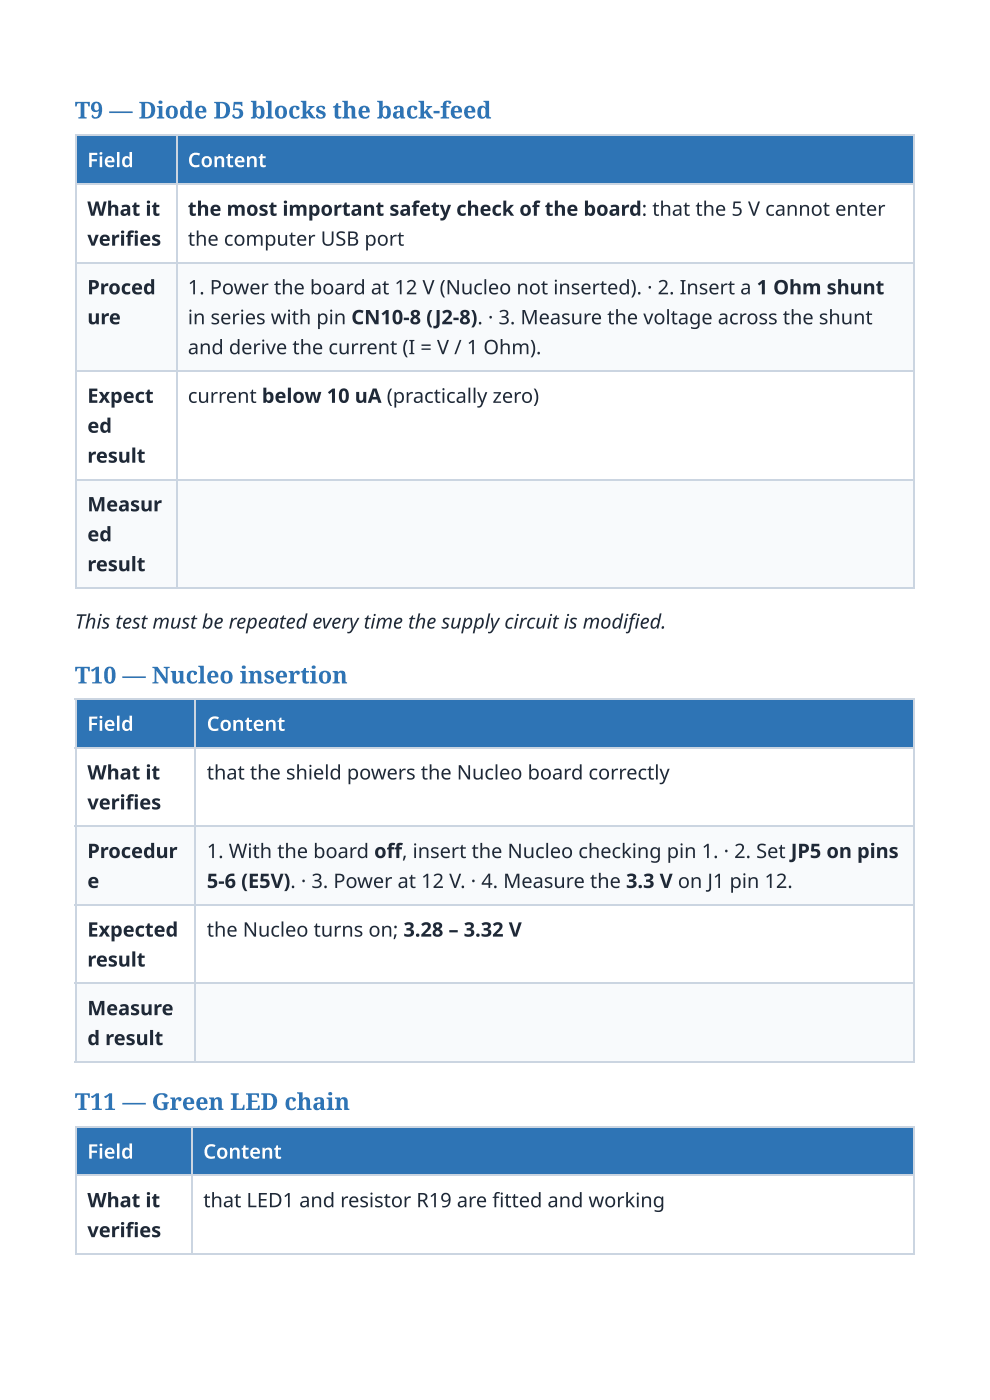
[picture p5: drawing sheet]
<svg xmlns="http://www.w3.org/2000/svg" width="210mm" height="297mm" viewBox="0 0 210 297" stroke-linecap="round" stroke-linejoin="round" font-family="sans-serif">
<defs><g id="words">
<g font-size="4.9" fill="#2e74b5">
<text x="15.9" y="25.1">T9 — Diode D5 blocks the back-feed</text>
<text x="15.9" y="145">T10 — Nucleo insertion</text>
<text x="15.9" y="235.5">T11 — Green LED chain</text>
</g>
<g font-size="4.2" fill="#fff">
<text x="18.5" y="35.5">Field</text>
<text x="39.8" y="35.5">Content</text>
<text x="18.5" y="155">Field</text>
<text x="43.8" y="155">Content</text>
<text x="18.5" y="245.8">Field</text>
<text x="43.1" y="245.8">Content</text>
</g>
<g font-size="4.2" fill="#1f2937">
<text x="18.5" y="45.8">What it</text>
<text x="39.8" y="45.8">the most important safety check of the board: that the 5 V cannot enter</text>
<text x="18.5" y="52.1">verifi es</text>
<text x="39.8" y="52.1">the computer USB port</text>
<text x="18.5" y="62.4">Proced</text>
<text x="39.8" y="62.4">1. Power the board at 12 V (Nucleo not inserted). · 2. Insert a 1 Ohm shunt</text>
<text x="18.5" y="68.8">ure</text>
<text x="39.8" y="68.8">in series with pin CN10-8 (J2-8). · 3. Measure the voltage across the shunt</text>
<text x="39.8" y="75.1">and derive the current (I = V / 1 Ohm).</text>
<text x="18.5" y="85.5">Expect</text>
<text x="39.8" y="85.5">current below 10 uA (practically zero)</text>
<text x="18.5" y="91.8">ed</text>
<text x="18.5" y="98.2">result</text>
<text x="18.5" y="108.5">Measur</text>
<text x="18.5" y="114.8">ed</text>
<text x="18.5" y="121.2">result</text>
<text x="15.9" y="133.4">This test must be repeated everytime the supplycircuit is modifi ed.</text>
<text x="18.5" y="165.4">What it</text>
<text x="43.8" y="165.4">that the shield powers the Nucleo board correctly</text>
<text x="18.5" y="171.7">verifi es</text>
<text x="18.5" y="182">Procedur</text>
<text x="43.8" y="182">1. With the board off , insert the Nucleo checking pin 1. · 2. Set JP5 on pins</text>
<text x="18.5" y="188.4">e</text>
<text x="43.8" y="188.4">5-6 (E5V). · 3. Power at 12 V. · 4. Measure the 3.3 V on J1 pin 12.</text>
<text x="18.5" y="198.7">Expected</text>
<text x="43.8" y="198.7">the Nucleo turns on; 3.28 – 3.32 V</text>
<text x="18.5" y="205.1">result</text>
<text x="18.5" y="215.4">Measure</text>
<text x="18.5" y="221.7">d result</text>
<text x="18.5" y="256.1">What it</text>
<text x="43.1" y="256.1">that LED1 and resistor R19 are fi tted and working</text>
<text x="18.5" y="262.5">verifi es</text>
</g>
</g></defs>
<g fill="#2e74b5">
<path d="M16.1 28.6h21.2v10.3h-21.2z"/>
<path d="M37.3 28.6h156.6v10.3h-156.6z"/>
</g>
<g fill="#fff">
<path d="M16.1 38.9h21.2v16.7h-21.2z"/>
<path d="M37.3 38.9h156.6v16.7h-156.6z"/>
</g>
<g fill="#f8fafc">
<path d="M16.1 55.6h21.2v23h-21.2z"/>
<path d="M37.3 55.6h156.6v23h-156.6z"/>
</g>
<g fill="#fff">
<path d="M16.1 78.6h21.2v23h-21.2z"/>
<path d="M37.3 78.6h156.6v23h-156.6z"/>
</g>
<g fill="#f8fafc">
<path d="M16.1 101.6h21.2v23h-21.2z"/>
<path d="M37.3 101.6h156.6v23h-156.6z"/>
</g>
<path d="M15.9 28.7h178M15.9 39h178M16 28.6v96.3M37.4 28.6v96.3M15.9 55.7h178M15.9 78.7h178M15.9 101.7h178M15.9 124.8h178" fill="none" stroke="#cbd5e1" stroke-width=".26"/>
<path d="M193.8 28.6v96.3" fill="none" stroke="#cbd5e1" stroke-width=".25"/>
<g fill="#2e74b5">
<path d="M16.1 148.4h25.2v10.4h-25.2z"/>
<path d="M41.3 148.4h152.6v10.4h-152.6z"/>
</g>
<g fill="#fff">
<path d="M16.1 158.8h25.2v16.6h-25.2z"/>
<path d="M41.3 158.8h152.6v16.6h-152.6z"/>
</g>
<g fill="#f8fafc">
<path d="M16.1 175.4h25.2v16.7h-25.2z"/>
<path d="M41.3 175.4h152.6v16.7h-152.6z"/>
</g>
<g fill="#fff">
<path d="M16.1 192.1h25.2v16.7h-25.2z"/>
<path d="M41.3 192.1h152.6v16.7h-152.6z"/>
</g>
<g fill="#f8fafc">
<path d="M16.1 208.8h25.2v16.6h-25.2z"/>
<path d="M41.3 208.8h152.6v16.6h-152.6z"/>
</g>
<path d="M15.9 148.3h178M15.9 158.6h178M16 148.2v77.2M41.4 148.2v77.2M15.9 175.3h178M15.9 192h178M15.9 208.6h178M15.9 225.3h178" fill="none" stroke="#cbd5e1" stroke-width=".26"/>
<path d="M193.8 148.2v77.2" fill="none" stroke="#cbd5e1" stroke-width=".25"/>
<g fill="#2e74b5">
<path d="M16.1 238.9h24.4v10.3h-24.4z"/>
<path d="M40.5 238.9h153.4v10.3h-153.4z"/>
</g>
<g fill="#fff">
<path d="M16.1 249.2h24.4v16.7h-24.4z"/>
<path d="M40.5 249.2h153.4v16.7h-153.4z"/>
</g>
<path d="M15.9 239.1h178M16 238.9v27M40.6 238.9v27M15.9 249.4h178M15.9 266h178" fill="none" stroke="#cbd5e1" stroke-width=".26"/>
<path d="M193.8 238.9v27" fill="none" stroke="#cbd5e1" stroke-width=".25"/>
<use href="#words"/>
</svg>
